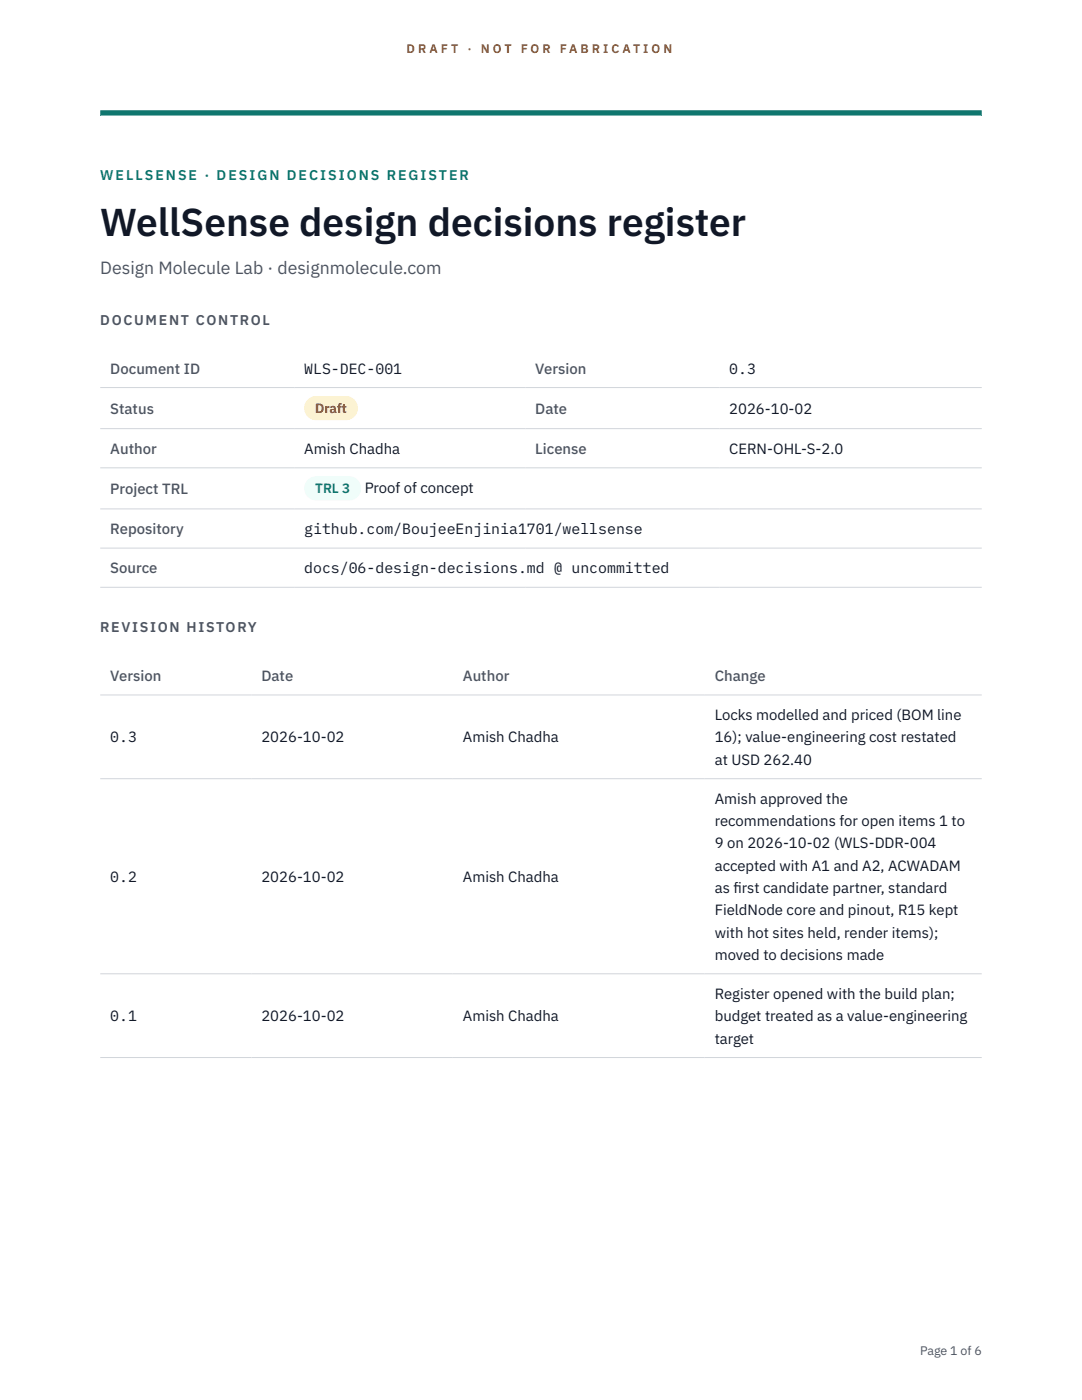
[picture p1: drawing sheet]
<svg xmlns="http://www.w3.org/2000/svg" width="216mm" height="279mm" viewBox="0 0 216 279" stroke-linecap="round" stroke-linejoin="round" font-family="sans-serif">
<defs><g id="words">
<text font-size="7.8" fill="#111827" x="20" y="47.1">WellSense design decisions register</text>
<text font-size="3.5" fill="#4b5563" x="20" y="54.6">Design Molecule Lab · designmolecule.com</text>
<g font-size="3" fill="#4b5563">
<text x="22" y="74.5">Document ID</text>
<text x="106.8" y="74.5">Version</text>
<text x="22" y="82.6">Status</text>
<text x="106.8" y="82.6">Date</text>
<text x="22" y="90.6">Author</text>
<text x="106.8" y="90.6">License</text>
<text x="22" y="98.6">Project TRL</text>
<text x="22" y="106.6">Repository</text>
<text x="22" y="114.4">Source</text>
<text x="22" y="135.9">Version</text>
<text x="52.2" y="135.9">Date</text>
<text x="92.4" y="135.9">Author</text>
<text x="142.6" y="135.9">Change</text>
</g>
<g font-size="3" fill="#111827">
<text x="60.7" y="74.5">WLS-DEC-001</text>
<text x="145.5" y="74.5">0.3</text>
<text x="145.5" y="82.6">2026-10-02</text>
<text x="60.7" y="90.6">Amish Chadha</text>
<text x="145.5" y="90.6">CERN-OHL-S-2.0</text>
<text x="72.8" y="98.5">Proof of concept</text>
<text x="60.7" y="106.6">github.com/BoujeeEnjinia1701/wellsense</text>
<text x="60.7" y="114.4">docs/06-design-decisions.md @ uncommitted</text>
<text x="142.6" y="143.7">Locks modelled and priced (BOM line</text>
<text x="22" y="148.2">0.3</text>
<text x="52.2" y="148.2">2026-10-02</text>
<text x="92.4" y="148.2">Amish Chadha</text>
<text x="142.6" y="148.2">16); value-engineering cost restated</text>
<text x="142.6" y="152.6">at USD 262.40</text>
<text x="142.6" y="160.4">Amish approved the</text>
<text x="142.6" y="164.9">recommendations for open items 1 to</text>
<text x="142.6" y="169.3">9 on 2026-10-02 (WLS-DDR-004</text>
<text x="142.6" y="173.8">accepted with A1 and A2, ACWADAM</text>
<text x="22" y="176">0.2</text>
<text x="52.2" y="176">2026-10-02</text>
<text x="92.4" y="176">Amish Chadha</text>
<text x="142.6" y="178.2">as f</text>
<text x="146.3" y="178.2">irst candidate partner, standard</text>
<text x="142.6" y="182.7">FieldNode core and pinout, R15 kept</text>
<text x="142.6" y="187.1">with hot sites held, render items);</text>
<text x="142.6" y="191.5">moved to decisions made</text>
<text x="22" y="203.8">0.1</text>
<text x="52.2" y="203.8">2026-10-02</text>
<text x="92.4" y="203.8">Amish Chadha</text>
<text x="142.6" y="199.4">Register opened with the build plan;</text>
<text x="142.6" y="203.8">budget treated as a value-engineering</text>
<text x="142.6" y="208.3">target</text>
</g>
<text font-size="2.8" fill="#0f766e" x="20" y="36">WELLSENSE · DESIGN DECISIONS REGISTER</text>
<g font-size="2.8" fill="#4b5563">
<text x="20" y="64.8">DOCUMENT CONTROL</text>
<text x="20" y="126.2">REVISION HISTORY</text>
</g>
<text font-size="2.7" fill="#92400e" x="62.9" y="82.5">Draft</text>
<text font-size="2.7" fill="#0f766e" x="62.9" y="98.5">TRL 3</text>
<g font-size="2.5" fill="#b45309">
<text x="81.1" y="10.5">D R A F T</text>
<text x="93.3" y="10.5">·</text>
<text x="95.9" y="10.5">N O T</text>
<text x="103.9" y="10.5">F O R</text>
<text x="111.7" y="10.5">F A B R I C A T I O N</text>
</g>
<text font-size="2.5" fill="#4b5563" x="183.6" y="270.3">Page 1 of 6</text>
</g></defs>
<path d="M20 23.1h175.9zM20 22h175.9v1.1h-175.9z" fill-rule="evenodd" fill="#0f766e"/>
<path d="M20 77.3h175.9M20 85.5h175.9M20 93.4h175.9M20 101.6h175.9M20 109.4h175.9M20 117.2h175.9M20 138.7h175.9M20 155.4h175.9M20 194.3h175.9M20 211.1h175.9" fill="none" stroke="#d1d5db" stroke-width=".2"/>
<path d="M60.7 79h10.7v4.9h-10.7z" fill="#fef3c7"/>
<path d="M60.7 95.1h11.4v4.8h-11.4z" fill="#f0fdfa"/>
<use href="#words"/>
</svg>
